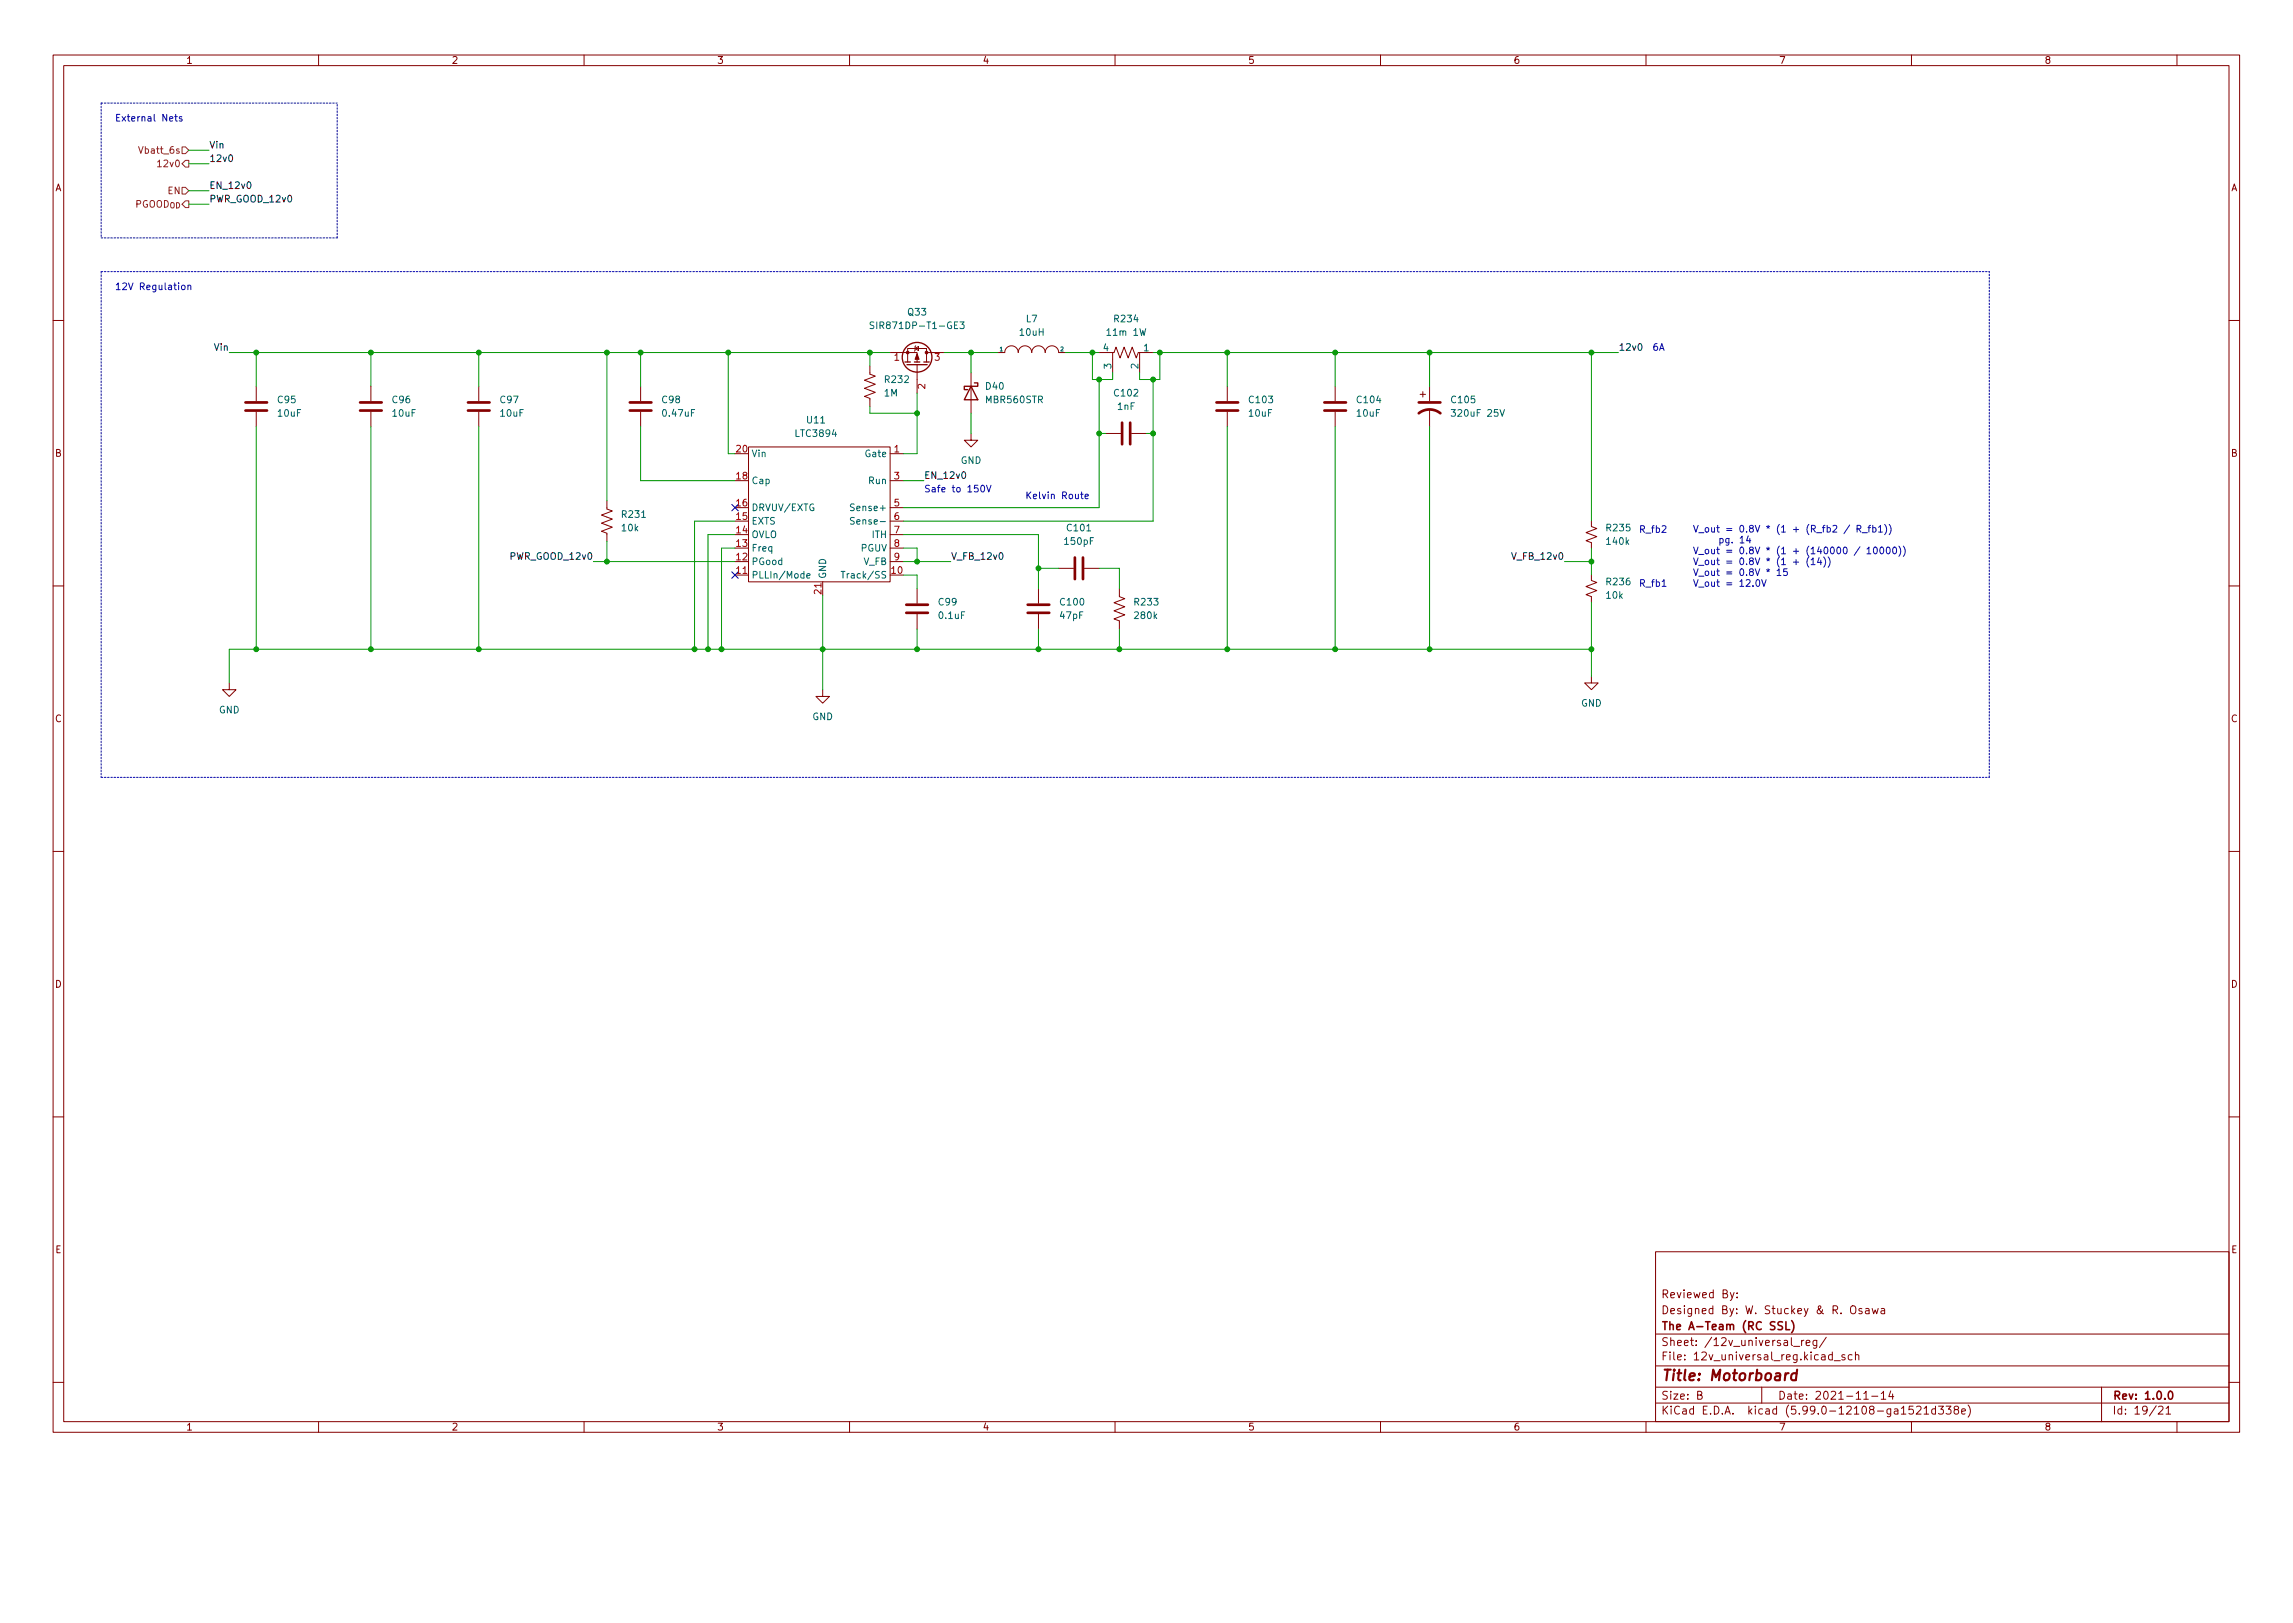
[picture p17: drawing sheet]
<svg xmlns="http://www.w3.org/2000/svg" width="297mm" height="210mm" viewBox="0 0 297 210" stroke-linecap="round" stroke-linejoin="round" font-family="sans-serif">
<defs><g id="words">
<text font-size="1.9" fill="#840000" x="215.2" y="178.9">Title: Motorboard</text>
<g font-size="1.4" fill="#840000">
<text x="215.2" y="172.3">The A-Team (RC SSL)</text>
<text x="215.2" y="170.2">Designed By: W. Stuckey &amp; R. Osawa</text>
<text x="215.2" y="168.2">Reviewed By:</text>
<text x="215.2" y="176.2">File: 12v_universal_reg.kicad_sch</text>
<text x="215.2" y="174.4">Sheet: /12v_universal_reg/</text>
<text x="215.2" y="183.2">KiCad E.D.A. kicad (5.99.0-12108-ga1521d338e)</text>
<text x="215.2" y="181.3">Size: B</text>
<text x="230.3" y="181.3">Date: 2021-11-14</text>
<text x="273.6" y="181.3">Rev: 1.0.0</text>
<text x="273.6" y="183.2">Id: 19/21</text>
</g>
<g font-size="1.2" fill="#840000">
<text x="24.1" y="8.3">1</text>
<text x="58.5" y="8.3">2</text>
<text x="92.9" y="8.3">3</text>
<text x="127.2" y="8.3">4</text>
<text x="161.6" y="8.3">5</text>
<text x="196" y="8.3">6</text>
<text x="230.4" y="8.3">7</text>
<text x="264.8" y="8.3">8</text>
<text x="7.1" y="24.8">A</text>
<text x="289" y="24.8">A</text>
<text x="7.1" y="59.2">B</text>
<text x="289" y="59.2">B</text>
<text x="7.1" y="93.6">C</text>
<text x="289" y="93.6">C</text>
<text x="7.1" y="127.9">D</text>
<text x="289" y="127.9">D</text>
<text x="7.2" y="162.3">E</text>
<text x="289" y="162.3">E</text>
<text x="24.1" y="185.3">1</text>
<text x="58.5" y="185.3">2</text>
<text x="92.9" y="185.3">3</text>
<text x="127.2" y="185.3">4</text>
<text x="161.6" y="185.3">5</text>
<text x="196" y="185.3">6</text>
<text x="230.4" y="185.3">7</text>
<text x="264.8" y="185.3">8</text>
</g>
<g font-size="1.2" fill="#0000c2">
<text x="14.9" y="15.7">External Nets</text>
<text x="14.9" y="37.6">12V Regulation</text>
<text x="214" y="45.4">6A</text>
<text x="119.7" y="63.8">Safe to 150V</text>
<text x="132.8" y="64.6">Kelvin Route</text>
<text x="212.3" y="69">R_fb2</text>
<text x="219.3" y="69">V_out = 0.8V * (1 + (R_fb2 / R_fb1))</text>
<text x="219.3" y="71.8">V_out = 0.8V * (1 + (140000 / 10000))</text>
<text x="212.3" y="76">R_fb1</text>
<text x="219.3" y="73.2">V_out = 0.8V * (1 + (14))</text>
<text x="219.3" y="74.6">V_out = 0.8V * 15</text>
<text x="219.3" y="76">V_out = 12.0V</text>
</g>
<g font-size="1.2" fill="#725600">
<text x="18.4" y="19.9">Vbatt_6s</text>
<text x="20.7" y="21.6">12v0</text>
<text x="15.5" y="26.9">PGOOD_{OD}</text>
<text x="21.8" y="25.1">EN</text>
</g>
<g font-size="1.2" fill="#0f0f0f">
<text x="27.1" y="19.2">Vin</text>
<text x="27.1" y="21">12v0</text>
<text x="27.1" y="26.2">PWR_GOOD_12v0</text>
<text x="27.1" y="24.5">EN_12v0</text>
<text x="27.8" y="45.4">Vin</text>
<text x="209.6" y="45.4">12v0</text>
<text x="119.7" y="62">EN_12v0</text>
<text x="66.3" y="72.5">PWR_GOOD_12v0</text>
<text x="123.2" y="72.5">V_FB_12v0</text>
<text x="196.2" y="72.5">V_FB_12v0</text>
</g>
<g font-size="1.2" fill="#006464">
<text x="117.7" y="40.9">Q33</text>
<text x="132.9" y="41.7">L7</text>
<text x="144.4" y="41.7">R234</text>
<text x="113.6" y="42.6">SIR871DP-T1-GE3</text>
<text x="132.2" y="43.5">10uH</text>
<text x="142.9" y="45.5">4</text>
<text x="143.6" y="43.5">11m 1W</text>
<text x="144" y="47.8" transform="rotate(-90 144 47.8)">3</text>
<text x="147.5" y="47.8" transform="rotate(-90 147.5 47.8)">2</text>
<text x="148.2" y="45.5">1</text>
<text x="36" y="52.2">C95</text>
<text x="36.1" y="54">10uF</text>
<text x="50.9" y="52.2">C96</text>
<text x="50.9" y="54">10uF</text>
<text x="64.8" y="52.2">C97</text>
<text x="64.9" y="54">10uF</text>
<text x="85.8" y="52.2">C98</text>
<text x="86" y="54">0.47uF</text>
<text x="114.6" y="51.4">1M</text>
<text x="114.7" y="49.6">R232</text>
<text x="127.7" y="50.5">D40</text>
<text x="127.8" y="52.2">MBR560STR</text>
<text x="144.4" y="51.4">C102</text>
<text x="144.8" y="53.1">1nF</text>
<text x="161.8" y="54">10uF</text>
<text x="161.9" y="52.2">C103</text>
<text x="175.8" y="54">10uF</text>
<text x="175.9" y="52.2">C104</text>
<text x="188.1" y="52.2">C105</text>
<text x="188.4" y="54">320uF 25V</text>
<text x="97.3" y="59.2">Vin</text>
<text x="103.2" y="56.6">LTC3894</text>
<text x="104.6" y="54.8">U11</text>
<text x="112.3" y="59.2">Gate</text>
<text x="97.3" y="62.7">Cap</text>
<text x="112.6" y="62.7">Run</text>
<text x="124.4" y="60.1">GND</text>
<text x="80.6" y="68.8">10k</text>
<text x="80.7" y="67.1">R231</text>
<text x="97.3" y="71.4">Freq</text>
<text x="97.3" y="69.7">OVLO</text>
<text x="97.3" y="67.9">EXTS</text>
<text x="97.3" y="66.2">DRVUV/EXTG</text>
<text x="110.7" y="66.2">Sense+</text>
<text x="111" y="67.9">Sense-</text>
<text x="111.5" y="71.4">PGUV</text>
<text x="113" y="69.7">ITH</text>
<text x="138" y="70.6">150pF</text>
<text x="138.3" y="68.8">C101</text>
<text x="208.2" y="68.8">R235</text>
<text x="208.2" y="70.6">140k</text>
<text x="97.3" y="74.9">PLLIn/Mode</text>
<text x="97.3" y="73.2">PGood</text>
<text x="107" y="75" transform="rotate(-90 107 75)">GND</text>
<text x="109.8" y="74.9">Track/SS</text>
<text x="111.8" y="73.2">V_FB</text>
<text x="208.1" y="77.6">10k</text>
<text x="208.2" y="75.8">R236</text>
<text x="121.6" y="78.4">C99</text>
<text x="121.7" y="80.2">0.1uF</text>
<text x="137.4" y="80.2">47pF</text>
<text x="137.4" y="78.4">C100</text>
<text x="147" y="78.4">R233</text>
<text x="147.1" y="80.2">280k</text>
<text x="28.3" y="92.4">GND</text>
<text x="105.2" y="93.3">GND</text>
<text x="204.8" y="91.5">GND</text>
</g>
<g font-size="1.2" fill="#a90000">
<text x="115.8" y="46.7">1</text>
<text x="121.1" y="46.7">3</text>
<text x="119.8" y="50.4" transform="rotate(-90 119.8 50.4)">2</text>
<text x="95.4" y="58.6">20</text>
<text x="115.8" y="58.6">1</text>
<text x="95.4" y="65.6">16</text>
<text x="95.4" y="62.1">18</text>
<text x="115.8" y="62.1">3</text>
<text x="115.8" y="65.6">5</text>
<text x="95.4" y="70.8">13</text>
<text x="95.4" y="69.1">14</text>
<text x="95.4" y="67.3">15</text>
<text x="115.8" y="67.3">6</text>
<text x="115.8" y="69.1">7</text>
<text x="115.8" y="70.8">8</text>
<text x="95.4" y="74.3">11</text>
<text x="95.4" y="72.6">12</text>
<text x="106.4" y="76.9" transform="rotate(-90 106.4 76.9)">21</text>
<text x="115.5" y="74.3">10</text>
<text x="115.8" y="72.6">9</text>
</g>
<g font-size=".7" fill="#006464">
<text x="129.5" y="45.5">1</text>
<text x="137.4" y="45.5">2</text>
</g>
</g></defs>
<g fill="none" stroke="#840000" stroke-width=".13">
<path d="M6.9 7.1h283.2v178.4h-283.2zM8.3 8.5h280.4v175.7h-280.4zM41.3 7.1v1.4M75.7 7.1v1.4M110.1 7.1v1.4M144.4 7.1v1.4M178.8 7.1v1.4M213.2 7.1v1.4M247.6 7.1v1.4M282 7.1v1.4M6.9 41.5h1.4M33.2 50v2"/>
<path d="M33.2 53.4v1.9M48 50v2M48 53.4v1.9M62 50v2M62 53.4v1.9M83 50v2M83 53.4v1.9M97 57.9h18.3v17.5h-18.3zM112.7 47.4v1.1l.7 .2-1.4 .6 1.4 .5-1.4 .5 1.4 .5-1.4 .6 .7 .2v1.1M115.3 45.7h3.5v1.2M115.3 58.8h1.8M117.6 46.9v-1.8h2.4v1.8"/>
<path d="M118.5 45.1l.5-.2v.5zM118.6 44.8l-.1 .7M118.8 47.2v3.7M120 45.7h2.3M125.8 56.2v.8h.9l-.9 .9-.9-.9h.9M125.8 48.3v5.2M129.3 45.7h.9a.87 .87 0 0 1 .8-.9 .87 .87 0 0 1 .9 .9 .87 .87 0 0 1 .9-.9 .87 .87 0 0 1 .9 .9 .87 .87 0 0 1 .8-.9 .87 .87 0 0 1 .9 .9 .87 .87 0 0 1 .9-.9 .87 .87 0 0 1 .8 .9h.9M142.4 45.7h1.9l.3-.7 .5 1.4 .5-1.4 .5 1.4 .6-1.4 .5 1.4 .3-.7h1.9M143.3 56.2h1.9M144.1 45.7v2.6M146.6 56.2h1.9M147.6 45.7v2.6"/>
<path d="M159 50v2M159 53.4v1.9M173 50v2M173 53.4v1.9M184 51.1h.7M184.3 50.7v.7M185.2 50v2M185.2 53v2.3M288.7 41.5h1.4M6.9 75.9h1.4M78.6 64.9v1l.7 .3-1.4 .5 1.4 .5-1.4 .6 1.4 .5-1.4 .5 .7 .3v1M95.2 74.5h1.8"/>
<path d="M106.6 75.4v1.7M115.3 62.3h1.8M115.3 65.8h1.8M115.3 67.5h1.8M115.3 69.3h1.8M115.3 71h1.8M115.3 72.8h1.8M118.8 76.2v2M118.8 79.6v1.9M134.5 76.2v2M134.5 79.6v1.9M137.1 73.6h2"/>
<path d="M140.5 73.6h1.9M145 76.2v1.1l.7 .3-1.4 .5 1.4 .5-1.4 .5 1.4 .6-1.4 .5 .7 .2v1.1M206.2 67.5v.7l.7 .3-1.4 .5 1.4 .5-1.4 .5 .7 .3v.7M206.2 74.5v.7l.7 .3-1.4 .5 1.4 .5-1.4 .5 .7 .3v.7M288.7 75.9h1.4M29.7 88.5v.8h.9l-.9 .9-.9-.9h.9M106.6 89.3v.9h.8l-.8 .9-.9-.9h.9M206.2 87.6v.9h.8l-.8 .8-.9-.8h.9M6.9 110.3h1.4M288.7 110.3h1.4M6.9 144.7h1.4M288.7 144.7h1.4"/>
<path d="M6.9 179.1h1.4M214.5 162.2h74.2v22h-74.2zM214.5 179.7h74.2M214.5 177h74.2M214.5 172.8h74.2M224.1 167.4l.3 .7M224.6 167.4l-.3 1-.2 .1M225 168v.1M225 167.5v.1M228.2 179.7v2.1M232.4 174.4h.7M233.4 173.6v.7"/>
<path d="M233.7 173.6l-.2 .1-.1 .1M234 174l.5-.1-.1-.2-.3-.1-.1 .2v.5h.4M235.3 173.6v.9l-.1 .2-.3-.1M235.3 173.7l-.2-.1-.2 .2 .1 .5h.3M236.6 173.2l-.9 1.4M237.4 175.5h-.3l-.2 .2 .1 .4h.4M237.4 175.1v1.1M237.6 176.3h.8M239 175.5h-.3l-.1 .1v.2l.4 .1v.2h-.4M239.9 169.2a.34 .34 0 0 1 .3 0 .34 .34 0 0 1 .2 .3v.4a.34 .34 0 0 1-.3 .3 .34 .34 0 0 1-.4-.3v-.4zM239.9 175.5h-.3l-.2 .2 .1 .4h.4M240.4 175.6l.1-.1h.3v.7"/>
<path d="M240.4 175.1v1.1M241.2 169.6l-.3-.1-.1 .2v.1l.4 .1v.2h-.4M241.7 169.6h.4v.6M242.1 169.8h-.3a.2 .2 0 0 0-.2 .2 .2 .2 0 0 0 .2 .2l.3-.1M242.5 169.5l.2 .7 .2-.5 .2 .5 .2-.7M243.7 169.6h.4v.6M244.1 169.8h-.3a.2 .2 0 0 0-.2 .2 .2 .2 0 0 0 .2 .2l.3-.1M272.2 179.7v4.5M288.7 179.1h1.4M41.3 184.2v1.3M75.7 184.2v1.3M110.1 184.2v1.3"/>
<path d="M144.4 184.2v1.3M178.8 184.2v1.3M213.2 184.2v1.3M214.5 181.8h74.2M219.9 180.7h.5l.1-.2-.1-.2-.5-.1v1.1h.4l.2-.2a.27 .27 0 0 0-.2-.4M241.4 181.3h.6M242.5 180.9h.8M243.7 180.5l.3-.3v1.1M243.7 181.3h.6M244.9 180.2l-.2 .7h.6M245.2 180.6v.7M247.6 184.2v1.3"/>
<path d="M247.8 182.2h-.5v.5l.1-.1h.4l.1 .2-.1 .3-.1 .1-.4-.1M248.3 182.3l.4-.1 .1 .1 .1 .2-.7 .7h.7M249.3 182.5l.2-.3v1M249.3 183.2h.5M250.7 182.6l-.3-.1-.2 .2 .1 .4h.4M250.7 182.2v1M251.1 182.2h.7l-.4 .4 .3 .1v.4l-.1 .1-.5-.1M252.1 182.2h.6l-.3 .4 .3 .1v.4l-.2 .1-.4-.1M253.3 182.6l-.2-.2 .1-.1 .1-.1h.3l.1 .2v.1l-.5 .2-.1 .1v.2l.2 .2 .3-.1 .1-.1v-.3l-.2-.1M254.1 182.9l.5-.1v-.2l-.3-.1-.2 .2 .1 .4h.4M254.9 182a1.18 1.18 0 0 1 0 1.6M279.6 182.3l.4-.1 .2 .1v.2l-.6 .7h.6"/>
<path d="M280.6 182.5l.3-.3v1M280.6 183.2h.6M282 184.2v1.3"/>
</g>
<path d="M230.9 171.3l-.4-.1-.2 .2 .1 .3 .5 .2v.3l-.2 .1-.4-.1M231.4 171.2v1.1h.4M232.1 171.1a1.18 1.18 0 0 1 0 1.6M281 180.3l.1-.1a.55 .55 0 0 1 .4 .6 .55 .55 0 0 1-.4 .5 .69 .69 0 0 1-.1-1z" fill="none" stroke="#840000" stroke-width=".21"/>
<path d="M232.7 178a.45 .45 0 0 0-.6 .2l-.1 .3 .1 .2 .1 .1 .4-.1M232.8 177.4l-.2 1.4" fill="none" stroke="#840000" stroke-width=".28"/>
<path d="M113.2 41.7h-.3l-.2 .1v.2l.4 .2 .1 .2-.2 .2-.3-.1M124.4 41.7h.5l-.3 .3 .3 .1v.4l-.2 .1-.3-.1M188 53.1h.5l-.3 .3 .3 .1v.3l-.1 .1-.4-.1M194.3 53.1l.3 .8 .3-.8M104.5 74.6l.4-.1v-.1l-.3-.1-.1 .1 .1 .5h.3M109 74h.5M109.2 74v.9M110.7 65.3h-.4l-.1 .2v.2l.4 .1v.3l-.1 .1-.3-.1M110.7 67.1l-.4-.1-.1 .1v.3l.4 .1 .1 .2-.2 .2h-.3" fill="none" stroke="#006464" stroke-width=".13"/>
<g fill="none" stroke="#840000" stroke-width=".35">
<path d="M31.8 53.2h2.8M31.8 52.1h2.8M46.6 53.2h2.8M46.6 52.1h2.8M60.6 53.2h2.8M60.6 52.1h2.8M81.6 53.2h2.8M81.6 52.1h2.8M145.4 54.8v2.8M146.4 54.8v2.8M157.6 53.2h2.8M157.6 52.1h2.8"/>
<path d="M171.6 53.2h2.8M171.6 52.1h2.8M183.8 53.5a2.24 2.24 0 0 1 2.8 0M183.8 52.1h2.8M117.4 79.4h2.8M117.4 78.3h2.8M133.1 79.4h2.8M133.1 78.3h2.8M139.2 72.2v2.8M140.3 72.2v2.8"/>
</g>
<g fill="none" stroke="#840000" stroke-width=".17">
<path d="M117.2 46.9h.7M117.5 47.2h2.6M118.5 46.9h.7M119.7 46.9h.7M125.8 50l.9 1.8h-1.8zM126.2 49.6h.5v.4h-1.8v.5h.5"/>
<circle cx="118.8" cy="46.3" r="1.92"/>
</g>
<g fill="#840000" stroke="#840000" stroke-width=".13">
<path d="M118.8 45.8l.3 .7h-.6z"/>
<circle cx="117.6" cy="45.7" r=".17"/>
<circle cx="120" cy="45.7" r=".17"/>
</g>
<path d="M18 19l.2 .9 .3-.9M23.6 19h.4l.5 .5-.5 .4h-.4zM20.4 21l.3-.3v.9M20.4 21.6h.5M23.6 24.3h.4l.5 .4-.5 .4h-.4zM24 20.8h.5v.8h-.5l-.4-.4zM24 26h.5v.9h-.5l-.4-.4z" fill="none" stroke="#725600" stroke-width=".13"/>
<path d="M29.8 20.1a.47 .47 0 0 1 .3 .4 .47 .47 0 0 1-.3 .4 .58 .58 0 0 1 0-.8zM32.1 23.6h.1a.47 .47 0 0 1 .3 .4 .47 .47 0 0 1-.3 .4l-.2-.3zM212.3 44.6l.1-.1a.47 .47 0 0 1 .3 .5 .47 .47 0 0 1-.3 .4l-.2-.3zM124.7 61.2l.1-.1a.47 .47 0 0 1 .3 .5 .47 .47 0 0 1-.3 .4 .58 .58 0 0 1-.1-.8zM129.5 71.6h.1a.47 .47 0 0 1 .3 .4 .47 .47 0 0 1-.3 .5 .58 .58 0 0 1-.1-.9z" fill="none" stroke="#0f0f0f" stroke-width=".13"/>
<g fill="none" stroke="#0000c2" stroke-width=".13">
<path d="M22.6 15.1h.4M22.8 14.8v.8l.2 .1M23.6 15.1h-.3l-.1 .1 .1 .2h.3v.2h-.4M23.6 37l.2-.1 .2 .2v.3l-.2 .1h-.2l-.1-.1zM24.3 37l.2-.1 .2 .1v.5M24.3 36.9v.6M127.1 62.9h.2a.47 .47 0 0 1 .3 .4 .47 .47 0 0 1-.3 .4l-.3-.3zM127.8 62.9l.3 .8 .3-.8M140 64h.3M140.1 63.7v.8l.2 .1M140.6 64.3l.4-.1-.1-.1-.2-.1-.1 .2v.4h.3M215.3 76h.5"/>
<path d="M222.8 69.8h.3l.1 .1-.1 .4h-.3M222.8 69.8v.8M224 69.8v.7l-.2 .1h-.2M224 69.8h-.3l-.1 .1v.4h.4M224.4 70.3h.1M225.4 69.7l.3-.2v.8M225.4 70.3h.5M226.5 69.4l-.2 .6h.5M226.7 69.8v.5M227.6 75.1h.1a.47 .47 0 0 1 .3 .4 .47 .47 0 0 1-.3 .5 .58 .58 0 0 1-.1-.9zM228.2 75.1l.3 .9 .3-.9M228.8 73.8l.2 .1 .3-.1"/>
<path d="M230.2 73.9l.3-.2v.9M230.2 74.6h.5M231.5 73.7h-.4l-.1 .4 .2-.1 .3 .1v.1v.3l-.1 .1-.4-.1M232.3 72.8h.7M234.3 72.2a1 1 0 0 0 0 1.3M234.6 72.5l.3-.2v.9M234.6 73.2h.5M235.7 72.2l-.3 .7h.6M235.9 72.6v.6M236.2 72.2a1 1 0 0 1 0 1.3M236.8 72.2a1 1 0 0 1 0 1.3M239.6 68l-.7 1.1"/>
<path d="M240.6 68.5h.4l.1-.2-.1-.2h-.4v.8M240.8 68.5l.3 .4M240.9 70.8l-.7 1.2M241.2 69h.7M241.9 71.1l.2-.2v.8M241.9 71.7h.5M242 68.3h.3M242.3 68.1l-.2 .1v.7M242.6 68.4l.3-.1 .1 .2-.1 .4h-.3M242.6 68.1v.8M242.8 70.9h.1a.47 .47 0 0 1 .3 .4 .47 .47 0 0 1-.3 .4 .58 .58 0 0 1-.1-.8zM243.4 68.3l.2-.2v.8"/>
<path d="M243.4 68.9h.5M243.6 70.9h.1a.47 .47 0 0 1 .3 .4 .47 .47 0 0 1-.3 .4 .58 .58 0 0 1-.1-.8zM244.1 67.9a1 1 0 0 1 0 1.4M244.5 70.9h.1a.47 .47 0 0 1 .3 .4 .47 .47 0 0 1-.3 .4 .58 .58 0 0 1-.1-.8zM244.7 67.9a1 1 0 0 1 0 1.4M245.3 70.9h.1a.47 .47 0 0 1 .3 .4 .47 .47 0 0 1-.3 .4 .58 .58 0 0 1-.1-.8zM246 70.7a1 1 0 0 1 0 1.4M246.6 70.7a1 1 0 0 1 0 1.4"/>
</g>
<path d="M13.1 13.4h30.6M13.1 13.4v17.4M13.1 30.8h30.6M13.1 35.2v65.5M13.1 35.2h244.6M43.7 30.8v-17.4M13.1 100.7h244.6M257.7 100.7v-65.5" fill="none" stroke="#0000c2" stroke-width=".13" stroke-dasharray=".2 .2"/>
<g fill="none" stroke="#009600" stroke-width=".13">
<path d="M24.5 19.5h2.6M24.5 26.5h2.6M24.5 21.2h2.6M24.5 24.7h2.6M29.7 45.7h85.6M33.2 45.7v4.3M33.2 55.3v28.8M48 45.7v4.3M48 55.3v28.8M62 45.7v4.3M62 55.3v28.8M78.6 45.7v19.2"/>
<path d="M83 45.7v4.3M83 55.3v7h12.2M94.3 45.7v13.1h.9M112.7 45.7v1.7M112.7 52.7v.8h6.1M118.8 50.9v7.9h-1.7M122.3 45.7h7M125.8 45.7v2.6M125.8 53.5v2.7M138 45.7h4.4M141.5 45.7v3.5h2.6v-.9M142.4 56.2h.9"/>
<path d="M142.4 49.2v16.6h-25.3M148.5 56.2h.9M149.4 49.2v18.3h-32.3M149.4 45.7h60.2M150.2 45.7v3.5h-2.6v-.9M159 45.7v4.3M159 55.3v28.8M173 45.7v4.3M173 55.3v28.8M185.2 45.7v4.3M185.2 55.3v28.8M206.2 45.7v21.8"/>
<path d="M76.9 72.8h18.3M78.6 70.1v2.7M95.2 67.5h-5.2v16.6M95.2 69.3h-3.5v14.8M95.2 71h-1.7v13.1M106.6 77.1v12.2M117.1 69.3h17.4v6.9M117.1 72.8h6.1M117.1 71h1.7v1.8M117.1 62.3h2.6M117.1 74.5h1.7v1.7M134.5 73.6h2.6"/>
<path d="M142.4 73.6h2.6v2.6M202.7 72.8h3.5M206.2 71v3.5M206.2 78v9.6M118.8 81.5v2.6M134.5 81.5v2.6M145 81.5v2.6M206.2 84.1h-176.5v4.4"/>
</g>
<path d="M94.8 65.3l.8 .9M94.8 74.1l.8 .8M95.6 65.3l-.8 .9M95.6 74.1l-.8 .8" fill="none" stroke="#000084" stroke-width=".13"/>
<g fill="#009600" stroke="#009600" stroke-width=".13">
<circle cx="106.6" cy="84.1" r=".31"/>
<circle cx="118.8" cy="72.8" r=".31"/>
<circle cx="118.8" cy="84.1" r=".31"/>
<circle cx="142.4" cy="49.2" r=".31"/>
<circle cx="141.5" cy="45.7" r=".31"/>
<circle cx="134.5" cy="73.6" r=".31"/>
<circle cx="134.5" cy="84.1" r=".31"/>
<circle cx="33.2" cy="84.1" r=".31"/>
<circle cx="48" cy="84.1" r=".31"/>
<circle cx="62" cy="84.1" r=".31"/>
<circle cx="48" cy="45.7" r=".31"/>
<circle cx="33.2" cy="45.7" r=".31"/>
<circle cx="62" cy="45.7" r=".31"/>
<circle cx="78.6" cy="45.7" r=".31"/>
<circle cx="83" cy="45.7" r=".31"/>
<circle cx="78.6" cy="72.8" r=".31"/>
<circle cx="90" cy="84.1" r=".31"/>
<circle cx="94.3" cy="45.7" r=".31"/>
<circle cx="112.7" cy="45.7" r=".31"/>
<circle cx="91.7" cy="84.1" r=".31"/>
<circle cx="93.5" cy="84.1" r=".31"/>
<circle cx="125.8" cy="45.7" r=".31"/>
<circle cx="118.8" cy="53.5" r=".31"/>
<circle cx="142.4" cy="56.2" r=".31"/>
<circle cx="145" cy="84.1" r=".31"/>
<circle cx="149.4" cy="56.2" r=".31"/>
<circle cx="159" cy="84.1" r=".31"/>
<circle cx="173" cy="84.1" r=".31"/>
<circle cx="185.2" cy="84.1" r=".31"/>
<circle cx="149.4" cy="49.2" r=".31"/>
<circle cx="150.2" cy="45.7" r=".31"/>
<circle cx="159" cy="45.7" r=".31"/>
<circle cx="173" cy="45.7" r=".31"/>
<circle cx="185.2" cy="45.7" r=".31"/>
<circle cx="206.2" cy="45.7" r=".31"/>
<circle cx="206.2" cy="72.8" r=".31"/>
<circle cx="206.2" cy="84.1" r=".31"/>
</g>
<use href="#words"/>
</svg>
